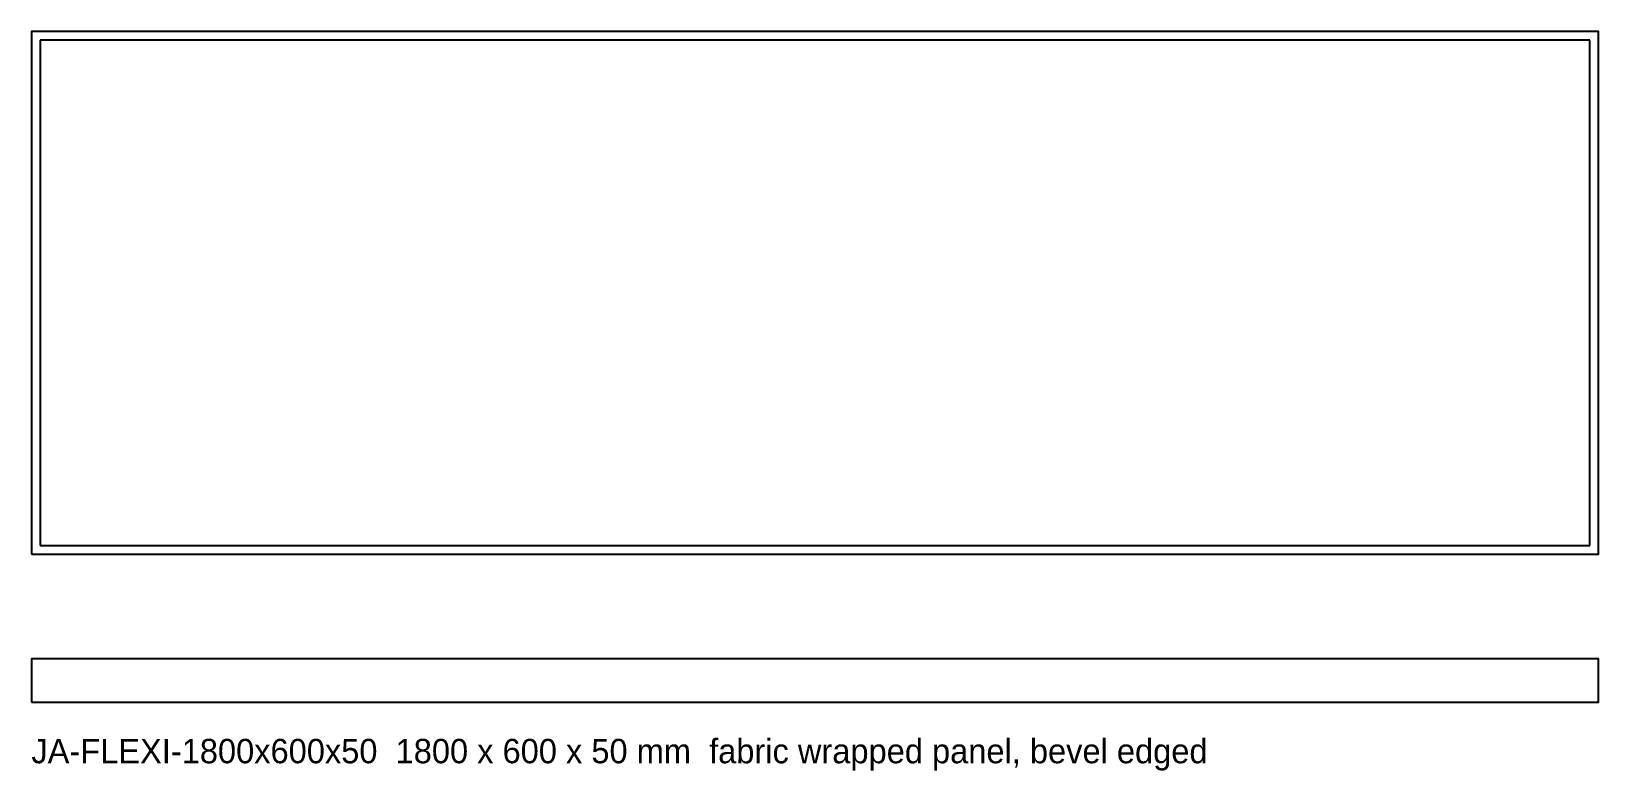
# Model space of a CAD drawing. Header units: millimetres. Extents: x 0 to 1800, y -248 to 600.
import ezdxf

# ---------------------------------------------------------------- set-up
doc = ezdxf.new("R2010")
doc.units = ezdxf.units.MM
doc.linetypes.add('DASHED', pattern=[1.524, 1.27, -0.254])
for name, color, linetype in [('JA-BEVEL', 8, 'Continuous'), ('JA-PANEL', 7, 'Continuous'), ('JA-TEXT', 7, 'Continuous')]:
    doc.layers.add(name, color=color, linetype=linetype)

# ---------------------------------------------------------------- blocks, each defined once
blk = doc.blocks.new('JA-FLEXI-1800x600x50')
at = {"layer": 'JA-BEVEL', "linetype": 'DASHED'}
blk.add_lwpolyline([(10, 10), (1790, 10), (1790, 590), (10, 590)], close=True, dxfattribs=at)
at = {"layer": 'JA-PANEL'}
for points in [[(0, 0), (1800, 0), (1800, 600), (0, 600)], [(0, -170), (1800, -170), (1800, -120), (0, -120)]]:
    blk.add_lwpolyline(points, close=True, dxfattribs=at)
at = {"layer": 'JA-TEXT'}
blk.add_text('JA-FLEXI-1800x600x50  1800 x 600 x 50 mm  fabric wrapped panel, bevel edged', height=28, dxfattribs=at).set_placement((0, -240))

msp = doc.modelspace()

# ---------------------------------------------------------------- block references
msp.add_blockref('JA-FLEXI-1800x600x50', (0, 0))

doc.saveas('drawing.dxf')
